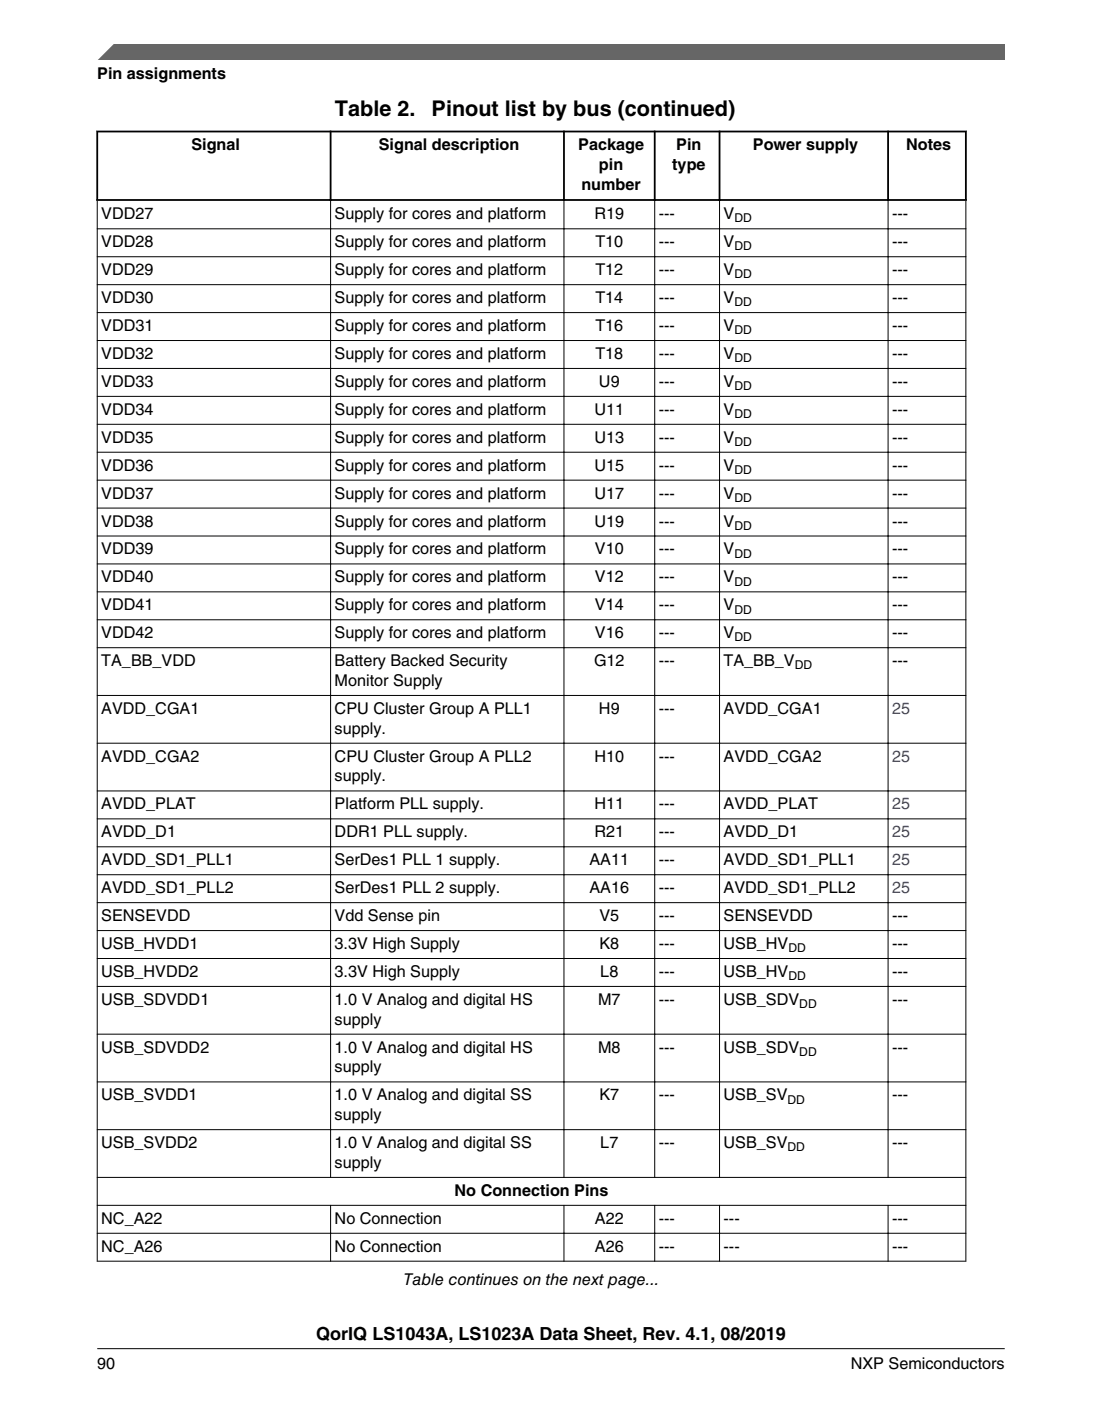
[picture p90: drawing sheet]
<svg xmlns="http://www.w3.org/2000/svg" width="216mm" height="274mm" viewBox="0 0 216 274" stroke-linecap="round" stroke-linejoin="round" font-family="sans-serif">
<defs><g id="words">
<g font-size="4.2">
<text x="65.6" y="22.7">Table 2.</text>
<text x="84.6" y="22.7">Pinout list by bus (continued)</text>
</g>
<text font-size="3.5" x="62" y="262.3">QorIQ LS1043A, LS1023A Data Sheet, Rev. 4.1, 08/2019</text>
<g font-size="3.2">
<text x="19" y="15.5">Pin assignments</text>
<text x="37.5" y="29.4">Signal</text>
<text x="74.2" y="29.4">Signal description</text>
<text x="113.3" y="29.4">Package</text>
<text x="132.5" y="29.4">Pin</text>
<text x="147.5" y="29.4">Power supply</text>
<text x="177.6" y="29.4">Notes</text>
<text x="117.4" y="33.3">pin</text>
<text x="131.7" y="33.3">type</text>
<text x="113.9" y="37.2">number</text>
<text x="19.8" y="42.9">VDD27</text>
<text x="65.6" y="42.9">Supply for cores and platform</text>
<text x="116.5" y="42.9">R19</text>
<text x="129.1" y="42.9">---</text>
<text x="141.8" y="42.9">V</text>
<text x="174.8" y="42.9">---</text>
<text x="19.8" y="48.4">VDD28</text>
<text x="19.8" y="53.9">VDD29</text>
<text x="65.6" y="48.4">Supply for cores and platform</text>
<text x="65.6" y="53.9">Supply for cores and platform</text>
<text x="116.6" y="48.4">T10</text>
<text x="116.6" y="53.9">T12</text>
<text x="129.1" y="48.4">---</text>
<text x="129.1" y="53.9">---</text>
<text x="141.8" y="48.4">V</text>
<text x="141.8" y="53.9">V</text>
<text x="174.8" y="48.4">---</text>
<text x="174.8" y="53.9">---</text>
<text x="19.8" y="59.3">VDD30</text>
<text x="65.6" y="59.3">Supply for cores and platform</text>
<text x="116.6" y="59.3">T14</text>
<text x="129.1" y="59.3">---</text>
<text x="141.8" y="59.3">V</text>
<text x="174.8" y="59.3">---</text>
<text x="19.8" y="64.8">VDD31</text>
<text x="65.6" y="64.8">Supply for cores and platform</text>
<text x="116.6" y="64.8">T16</text>
<text x="129.1" y="64.8">---</text>
<text x="141.8" y="64.8">V</text>
<text x="174.8" y="64.8">---</text>
<text x="19.8" y="70.3">VDD32</text>
<text x="65.6" y="70.3">Supply for cores and platform</text>
<text x="116.6" y="70.3">T18</text>
<text x="129.1" y="70.3">---</text>
<text x="141.8" y="70.3">V</text>
<text x="174.8" y="70.3">---</text>
<text x="19.8" y="75.8">VDD33</text>
<text x="65.6" y="75.8">Supply for cores and platform</text>
<text x="117.4" y="75.8">U9</text>
<text x="129.1" y="75.8">---</text>
<text x="141.8" y="75.8">V</text>
<text x="174.8" y="75.8">---</text>
<text x="19.8" y="81.2">VDD34</text>
<text x="65.6" y="81.2">Supply for cores and platform</text>
<text x="116.5" y="81.2">U11</text>
<text x="129.1" y="81.2">---</text>
<text x="141.8" y="81.2">V</text>
<text x="174.8" y="81.2">---</text>
<text x="19.8" y="86.7">VDD35</text>
<text x="65.6" y="86.7">Supply for cores and platform</text>
<text x="116.5" y="86.7">U13</text>
<text x="129.1" y="86.7">---</text>
<text x="141.8" y="86.7">V</text>
<text x="174.8" y="86.7">---</text>
<text x="19.8" y="92.2">VDD36</text>
<text x="65.6" y="92.2">Supply for cores and platform</text>
<text x="116.5" y="92.2">U15</text>
<text x="129.1" y="92.2">---</text>
<text x="141.8" y="92.2">V</text>
<text x="174.8" y="92.2">---</text>
<text x="19.8" y="97.6">VDD37</text>
<text x="65.6" y="97.6">Supply for cores and platform</text>
<text x="116.5" y="97.6">U17</text>
<text x="129.1" y="97.6">---</text>
<text x="141.8" y="97.6">V</text>
<text x="174.8" y="97.6">---</text>
<text x="19.8" y="103.1">VDD38</text>
<text x="65.6" y="103.1">Supply for cores and platform</text>
<text x="116.5" y="103.1">U19</text>
<text x="129.1" y="103.1">---</text>
<text x="141.8" y="103.1">V</text>
<text x="174.8" y="103.1">---</text>
<text x="19.8" y="108.6">VDD39</text>
<text x="65.6" y="108.6">Supply for cores and platform</text>
<text x="116.6" y="108.6">V10</text>
<text x="129.1" y="108.6">---</text>
<text x="141.8" y="108.6">V</text>
<text x="174.8" y="108.6">---</text>
<text x="19.8" y="114">VDD40</text>
<text x="19.8" y="119.5">VDD41</text>
<text x="65.6" y="114">Supply for cores and platform</text>
<text x="65.6" y="119.5">Supply for cores and platform</text>
<text x="116.6" y="114">V12</text>
<text x="116.6" y="119.5">V14</text>
<text x="129.1" y="114">---</text>
<text x="129.1" y="119.5">---</text>
<text x="141.8" y="114">V</text>
<text x="141.8" y="119.5">V</text>
<text x="174.8" y="114">---</text>
<text x="174.8" y="119.5">---</text>
<text x="19.8" y="125">VDD42</text>
<text x="65.6" y="125">Supply for cores and platform</text>
<text x="116.6" y="125">V16</text>
<text x="129.1" y="125">---</text>
<text x="141.8" y="125">V</text>
<text x="174.8" y="125">---</text>
<text x="19.8" y="130.4">TA_BB_VDD</text>
<text x="65.6" y="130.4">Battery Backed Security</text>
<text x="116.4" y="130.4">G12</text>
<text x="129.1" y="130.4">---</text>
<text x="141.8" y="130.4">TA_BB_V</text>
<text x="174.8" y="130.4">---</text>
<text x="65.6" y="134.3">Monitor Supply</text>
<text x="19.8" y="139.8">AVDD_CGA1</text>
<text x="65.6" y="139.8">CPU Cluster Group A PLL1</text>
<text x="65.6" y="143.7">supply.</text>
<text x="117.4" y="139.8">H9</text>
<text x="129.1" y="139.8">---</text>
<text x="141.8" y="139.8">AVDD_CGA1</text>
<text x="19.8" y="149.1">AVDD_CGA2</text>
<text x="65.6" y="149.1">CPU Cluster Group A PLL2</text>
<text x="116.5" y="149.1">H10</text>
<text x="129.1" y="149.1">---</text>
<text x="141.8" y="149.1">AVDD_CGA2</text>
<text x="65.6" y="153">supply.</text>
<text x="19.8" y="158.5">AVDD_PLAT</text>
<text x="65.6" y="158.5">Platform PLL supply.</text>
<text x="116.5" y="158.5">H11</text>
<text x="129.1" y="158.5">---</text>
<text x="141.8" y="158.5">AVDD_PLAT</text>
<text x="19.8" y="163.9">AVDD_D1</text>
<text x="65.6" y="163.9">DDR1 PLL supply.</text>
<text x="116.5" y="163.9">R21</text>
<text x="129.1" y="163.9">---</text>
<text x="141.8" y="163.9">AVDD_D1</text>
<text x="19.8" y="169.4">AVDD_SD1_PLL1</text>
<text x="65.6" y="169.4">SerDes1 PLL 1 supply.</text>
<text x="115.5" y="169.4">AA11</text>
<text x="129.1" y="169.4">---</text>
<text x="141.8" y="169.4">AVDD_SD1_PLL1</text>
<text x="19.8" y="174.9">AVDD_SD1_PLL2</text>
<text x="65.6" y="174.9">SerDes1 PLL 2 supply.</text>
<text x="115.5" y="174.9">AA16</text>
<text x="129.1" y="174.9">---</text>
<text x="141.8" y="174.9">AVDD_SD1_PLL2</text>
<text x="19.8" y="180.3">SENSEVDD</text>
<text x="19.8" y="185.8">USB_HVDD1</text>
<text x="65.6" y="180.3">Vdd Sense pin</text>
<text x="65.6" y="185.8">3.3V High Supply</text>
<text x="117.4" y="180.3">V5</text>
<text x="117.4" y="185.8">K8</text>
<text x="129.1" y="180.3">---</text>
<text x="129.1" y="185.8">---</text>
<text x="141.8" y="180.3">SENSEVDD</text>
<text x="141.8" y="185.8">USB_HV</text>
<text x="174.8" y="180.3">---</text>
<text x="174.8" y="185.8">---</text>
<text x="19.8" y="191.3">USB_HVDD2</text>
<text x="65.6" y="191.3">3.3V High Supply</text>
<text x="117.6" y="191.3">L8</text>
<text x="129.1" y="191.3">---</text>
<text x="141.8" y="191.3">USB_HV</text>
<text x="174.8" y="191.3">---</text>
<text x="19.8" y="196.8">USB_SDVDD1</text>
<text x="65.6" y="196.8">1.0 V Analog and digital HS</text>
<text x="117.2" y="196.8">M7</text>
<text x="129.1" y="196.8">---</text>
<text x="141.8" y="196.8">USB_SDV</text>
<text x="174.8" y="196.8">---</text>
<text x="65.6" y="200.6">supply</text>
<text x="19.8" y="206.1">USB_SDVDD2</text>
<text x="65.6" y="206.1">1.0 V Analog and digital HS</text>
<text x="65.6" y="210">supply</text>
<text x="117.2" y="206.1">M8</text>
<text x="129.1" y="206.1">---</text>
<text x="141.8" y="206.1">USB_SDV</text>
<text x="174.8" y="206.1">---</text>
<text x="19.8" y="215.5">USB_SVDD1</text>
<text x="65.6" y="215.5">1.0 V Analog and digital SS</text>
<text x="117.4" y="215.5">K7</text>
<text x="129.1" y="215.5">---</text>
<text x="141.8" y="215.5">USB_SV</text>
<text x="174.8" y="215.5">---</text>
<text x="65.6" y="219.3">supply</text>
<text x="19.8" y="224.8">USB_SVDD2</text>
<text x="65.6" y="224.8">1.0 V Analog and digital SS</text>
<text x="117.6" y="224.8">L7</text>
<text x="129.1" y="224.8">---</text>
<text x="141.8" y="224.8">USB_SV</text>
<text x="174.8" y="224.8">---</text>
<text x="65.6" y="228.7">supply</text>
<text x="19.8" y="239.6">NC_A22</text>
<text x="65.6" y="239.6">No Connection</text>
<text x="89.1" y="234.1">No Connection Pins</text>
<text x="116.6" y="239.6">A22</text>
<text x="129.1" y="239.6">---</text>
<text x="141.8" y="239.6">---</text>
<text x="174.8" y="239.6">---</text>
<text x="19.8" y="245.1">NC_A26</text>
<text x="65.6" y="245.1">No Connection</text>
<text x="116.6" y="245.1">A26</text>
<text x="129.1" y="245.1">---</text>
<text x="141.8" y="245.1">---</text>
<text x="174.8" y="245.1">---</text>
<text x="79.1" y="251.6">Table continues on the next page...</text>
<text x="19" y="268">90</text>
<text x="166.7" y="268">NXP Semiconductors</text>
</g>
<g font-size="3.2" fill="#00f">
<text x="174.8" y="139.8">25</text>
<text x="174.8" y="149.1">25</text>
<text x="174.8" y="158.5">25</text>
<text x="174.8" y="163.9">25</text>
<text x="174.8" y="169.4">25</text>
<text x="174.8" y="174.9">25</text>
</g>
<g font-size="2.4">
<text x="143.9" y="43.5">DD</text>
<text x="143.9" y="49">DD</text>
<text x="143.9" y="54.5">DD</text>
<text x="143.9" y="60">DD</text>
<text x="143.9" y="65.4">DD</text>
<text x="143.9" y="70.9">DD</text>
<text x="143.9" y="76.4">DD</text>
<text x="143.9" y="81.9">DD</text>
<text x="143.9" y="87.3">DD</text>
<text x="143.9" y="92.8">DD</text>
<text x="143.9" y="98.3">DD</text>
<text x="143.9" y="103.7">DD</text>
<text x="143.9" y="109.2">DD</text>
<text x="143.9" y="114.7">DD</text>
<text x="143.9" y="120.1">DD</text>
<text x="143.9" y="125.6">DD</text>
<text x="155.7" y="131.1">DD</text>
<text x="154.5" y="186.5">DD</text>
<text x="154.5" y="191.9">DD</text>
<text x="156.6" y="197.4">DD</text>
<text x="156.6" y="206.7">DD</text>
<text x="154.3" y="216.1">DD</text>
<text x="154.3" y="225.4">DD</text>
</g>
</g></defs>
<path d="M18.9 25.8h170.5M18.9 39.2h170.5M19 25.6v13.7M64.8 25.6v13.7M110.5 25.6v13.7M128.3 25.6v13.7M141 25.6v13.7M174 25.6v13.7M189.2 25.6v13.7" fill="none" stroke="#000" stroke-width=".35"/>
<g fill="none" stroke="#000" stroke-width=".2">
<path d="M19 39.3v207.7M64.8 38.9v191.7M110.5 38.9v191.7M128.3 38.9v191.7M141 38.9v191.7M174 38.9v191.7M189.2 39.3v207.7M19 44.8h170.3M19 50.3h170.3M19 55.7h170.3M19 61.2h170.3M19 66.7h170.3"/>
<path d="M19 72.1h170.3M19 77.6h170.3M19 83.1h170.3M19 88.5h170.3M19 94h170.3M19 99.5h170.3M19 105h170.3M19 110.4h170.3M19 115.9h170.3M19 121.4h170.3M19 126.8h170.3M19 136.2h170.3"/>
<path d="M19 145.5h170.3M19 154.9h170.3M19 160.3h170.3M19 165.8h170.3M19 171.3h170.3M19 176.7h170.3M19 182.2h170.3M19 187.7h170.3M19 193.1h170.3M19 202.5h170.3M19 211.8h170.3M19 221.2h170.3"/>
<path d="M19 230.5h170.3M19 236h170.3M64.8 235.9v11.1M110.5 235.9v11.1M128.3 235.9v11.1M141 235.9v11.1M174 235.9v11.1M19 241.5h170.3M19 246.9h170.3"/>
</g>
<path d="M19 11.7l5.7-3.1 172.2 .1v3z" fill="#666"/>
<path d="M22.5 8.6l-3.1 3.1" fill="none" stroke="#666" stroke-width=".28"/>
<path d="M19 264.1h177.8" fill="none" stroke="#000" stroke-width=".2"/>
<use href="#words"/>
</svg>
